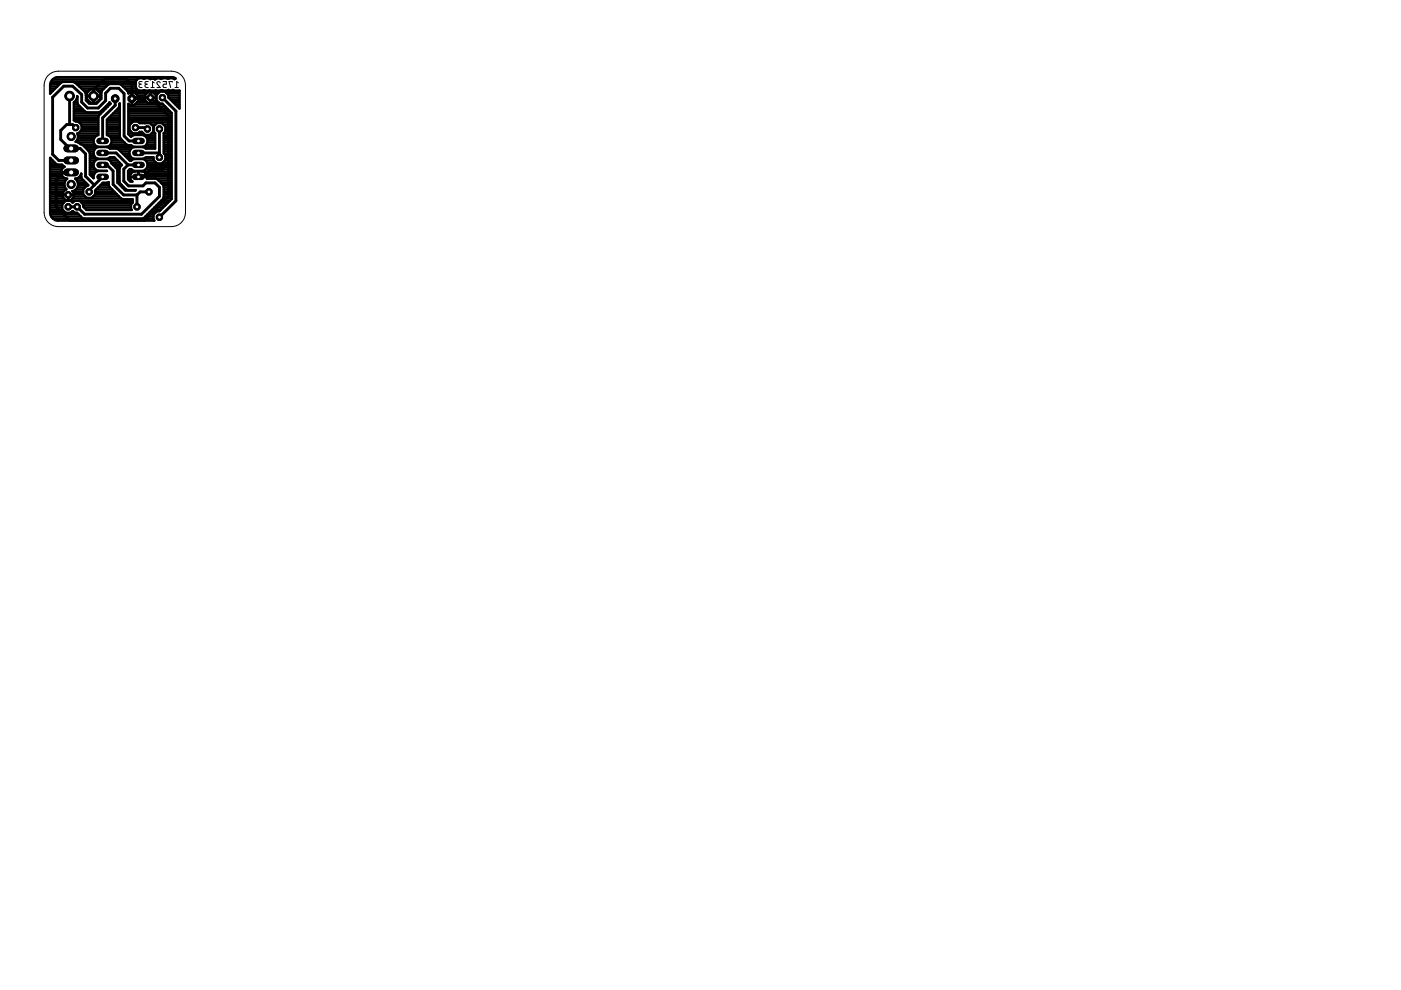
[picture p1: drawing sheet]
<svg xmlns="http://www.w3.org/2000/svg" width="297mm" height="210mm" viewBox="0 0 297 210" stroke-linecap="round" stroke-linejoin="round" font-family="sans-serif">
<path d="M29.8 17.8a.36 .36 0 0 0-.4 .4 .36 .36 0 0 0 .4 .4h.3M30.1 17.3h-.5l-.2 .2 .2 .3h.4M31.1 17.8a.36 .36 0 0 0-.4 .4 .36 .36 0 0 0 .4 .4h.3M31.4 17.3h-.5l-.2 .2 .2 .3h.4M32 18.6h.7M32.7 17.6l-.4-.3v1.3M34 17.6a.34 .34 0 0 0-.5-.3 .34 .34 0 0 0-.1 .5l.6 .8h-.7M34.6 17.3h.7v.5h-.5a.37 .37 0 0 0-.2 .4 .37 .37 0 0 0 .2 .4h.5M36.5 17.4v-.1h-.7l.4 1.3M37.1 18.6h.7M37.8 17.6l-.3-.3v1.3" fill="none" stroke="#000" stroke-width=".21"/>
<g fill="none" stroke="#000" stroke-width=".61">
<path d="M14.8 20.4v6M16 27.1l-.6-.7h-1.3l-1.2 1.3v1.9l1.9 1.9h2.2l1.1 1.1v4.8l1.9 1.8M19.8 20.4v-1.4l2.6-2.5h4.1l1.5 1.4v3l.2-.2h3.7l3.8 3.8v17.1l-5.1 5.1h-15.8l-2.9-2.8v-5.8l1.6-1.5h1.6M20 39.2l-1.1 1.2v.3M21.8 37.5l-1.8 1.7M21.8 35h.9l1.3 1.3v2.8l2.2 2.2h2.9M21.8 32.4h2.8l2.5 2.6M24.4 20.9v1.4l-2.6 2.7v4.9M27.1 35h2.3M27.1 35l-.9 .9v2.5l1 1h3.1l.6-.6h2l.9 .9v1.9l-3.8 3.8h-12.1l-1.5-1.5h-1.9M28.7 27.1h2.2l.4 .2M29.4 32.4h4.4"/>
<path d="M29.4 29.9h-2l-1.1-1.1v-8.9l-1.1-1.2h-1.8l-1 1v1.6l-1.6 1.6h-2.2l-1.3-1.2v-1.7l-1.9-1.7h-1.9l-2.3 2.3v12.1l1.3 1.3h2.6M33.8 27.3v6.1M34.4 20.7l2.9 2.9v19l-3.5 3.5M35.7 34.6l-1.3 1.3h-2.5l-1.6 1.6h-.9M11.9 41.3h2.6M29 41.3v2.6M31.6 40.7h-1.9l-.6 .6"/>
</g>
<g fill="none" stroke="#000" stroke-width=".51">
<path d="M10.6 19.7h.2M10.6 19.3h.6M10.6 18.8h1.1M10.6 18.3h1.6M10.6 17.8h2M10.8 17.4h2.5M11.1 16.9h17.9M12 16.4h24.7M15.5 17.4h13.3M15.9 17.5h.1M15.9 17.5l-.3-.1h-2.3l-.3 .1-2.4 2.4v-2M15.9 17.5l1.9 1.8"/>
<path d="M16.3 17.8h6.8M16.8 18.3h5.7M17.3 18.8h4.7M17.8 19.3h.1M17.8 19.3l.3 .2M17.8 19.3h1M18.1 19.5h.1M18.1 19.5l.1 1.8 .7 .7h1.5l1.1-1v-1.4a4.7 4.7 0 0 1 1.7-1.8h2.1l.4 .1 1.4 1.4 .1 .5 .2-.2h1.1l.8 .8v1.1l-.8 .7h-1.1l-.2-.2v6.4l.5 .6 .7-.4h1.9a1.3 1.3 0 0 1 1 1.3 1.3 1.3 0 0 1-1 1.3l.6 .3h2v-3.3l-.4-.3M18.2 19.7h.3M18.4 19.8a1.45 1.45 0 0 1 1.3-.9v3l-.7-.2M18.4 19.8l-.1 .4M19.7 19.7h.2"/>
<path d="M19.7 19.3h.2M20.9 19.3h.7M21.2 19.7h.3M25.5 17.8h3.3M26.1 18.3h2.7M26.5 18.8h2.4M27 19.3h11.1M27.2 19.7h.1M28 19.6v2.6M28 19.7v.1M28.6 19.7h2.6M28.8 17.9v.6l.2 .5"/>
<path d="M29 16.9h.1M29 16.9l-.2 .4v.6M29 19l.5 .2 1.1-.1 .2 .1h3.5M29 19h.1M30.5 16.7l1.1-.1 .3 .2 .6-.2 .3 .2a1.46 1.46 0 0 1 1.4-.1l2.5-.1 .3 .2 .2-.2-.9-.2h-23.9a1.73 1.73 0 0 0-1.8 1.5M30.5 16.7l-1-.1-.5 .3M30.5 16.7h.1M31.9 16.7h.1M31.9 19.7v.1M31.9 19.5v2.4M32.2 16.6h.1M32.6 19.7h1"/>
<path d="M34.3 19.2h.1M34.4 19.1v.1M35.3 19.7h2.8M35.7 19.1l-.3 .1-1-.1M35.7 19.1h.1M35.7 19.1a.69 .69 0 0 0 1 0l.3 .1h1.1v3.8l-2.4-2.3v-.5l-.7-.8h-1.1l-.7 .8v1l.7 .8h.5l2 1.9v18.3l-2.6 2.6h-.5l-.8 .8v1l.2 .2h-20.3l-.7-.1M10.6 38.8h3.1M10.6 37.8h3.3M10.6 39.7h3.2M10.6 39.2h3.1M10.6 38.3h3.3M10.6 37.3h2.6"/>
<path d="M10.6 36.9h2.4M10.6 36.4h2.4M10.6 35.9h2.5M10.6 35.5h2.9M10.6 35h2.6M10.6 34.5h1M10.6 34h.6M10.6 33.5h.1M12.9 36.5h2.2l-2.2 .1M13 36.9a1.33 1.33 0 0 1 .7-1.6l-.5-.4-1.3-.1-1.3-1.3v11.6a1.8 1.8 0 0 0 1.1 1.6M13 36.9a1.31 1.31 0 0 0 1.2 1l-.3 .4M13.7 38.8v.6l.4 .8-.8 .6v1l.7 .7h.9l.7-.7v-1l-.3-.3a1.41 1.41 0 0 0 1.2-1.7"/>
<path d="M13.9 38.3l-.2 .5M15.7 25.5h5.1M15.7 25h5.1M15.7 24.5h5.3M15.7 24h5.7M15.7 23.6h2.2M15.7 23.1h1.7M15.7 22.6h1.3M15.7 22.1h.8M15.7 21.7h.7M16.2 21.2h.2M16.3 29.8l-.3 .3 1.5 .6 1.4 1.4"/>
<path d="M16.3 38.3l-.4-.4a1.32 1.32 0 0 0 1.3-1.1l.2 1.1 1.3 1.3M16.3 38.3l.2 .5M16.3 37.8h1M16.3 38.3h1.5M16.3 29.7h3.5M16.4 20.7l-.3 .6-.4 .4v3.8l.4 .3h.5l.7 .7v1.1l-.7 .7M16.4 20.7h.1M16.4 20.4l.1 1.8 1.5 1.5 .4 .1h2.6l.3-.1 1.9-2 .3 .3-2.5 2.5M16.4 39.7h1.7M16.5 38.8h1.7M16.5 39.2h2.2M16.5 29.3h3.5"/>
<path d="M16.5 28.8h3.9M16.6 30.2h3.3M16.7 25.9h4.1M17 37.3h.2M17 27.8h3.8M17.2 36.9h.1M17.2 26.4h3.6M17.3 27.4h3.5M17.3 26.9h3.5M17.5 30.7h2.6M18 31.2h14.9M18.2 20.7h.2"/>
<path d="M18.2 21.2h.4M18.2 20.2h.1M18.3 20.2h3M18.4 20.7l-.1-.3h3v.3M18.4 20.7l.1 .4M18.5 31.6h1.6M18.5 21.1l.5 .6M18.6 21.7h.4M18.7 39.2l-1.1 1M18.9 32.1l.1 .3v4.6l.8 .8a1.3 1.3 0 0 1 1-1.6M18.9 32.1h1M19 36.9h1"/>
<path d="M19 36.4h1.4M19 35.9h1.3M19 35.5h.9M19 35h.8M19 34.5h.9M19 34h1.3M19 33.5h1.5M19 33.1h1M19 32.6h.8M19.4 37.3h.4M19.7 20.7h.2M19.7 21.7h.2"/>
<path d="M19.7 21.2h.2M19.7 20.2h.2M20.6 21.7h.2M20.8 39.8h.1M20.8 39.7h2.5M20.8 36.2h1.9M20.8 33.7h1.9M20.8 33.7a1.3 1.3 0 0 0-1 1.3 1.3 1.3 0 0 0 1 1.2M20.8 28.3h-4.4l.1 .9-.2 .6M21 24.5l-.2 .3v3.8a1.3 1.3 0 0 0-1 1.3 1.3 1.3 0 0 0 1 1.3 1.3 1.3 0 0 0-1 1.2 1.3 1.3 0 0 0 1 1.3M21.1 21.2h.2M21.3 20.7h.2"/>
<path d="M21.3 20.7l-.2 .4-.5 .6M21.3 39.2h1.8M21.3 20.2a1.47 1.47 0 0 0-1.4-1.3v3l.7-.2M21.3 20.2h.2M21.5 23.6h.4M21.9 23.1h.5M22.4 22.6h.5M22.7 33.7l.6-.4h.9l1.6 1.7M22.7 33.7l.4 .2 .5 .7 1.1 1.1 .2 .4v2.6l1.7 1.7 2.2-.1h-1.7a4.7 4.7 0 0 1-1.8-1.7v-2.9l.5-.7M22.7 36.2v.1M22.7 28.3h2.7M22.7 38.8l.4-.2 .1 1 2.5 2.5"/>
<path d="M22.7 27.8h2.7M22.7 27.4h2.7M22.7 26.9h2.7M22.7 26.4h2.7M22.7 25.9h2.7M22.7 25.5h2.7M22.9 22.1h.4M23.1 38.8h-1.3l-1.6 1.6v.8l-.8 .8h-1l-.8-.8v-1M23.1 33.5h1.3M23.1 28.8h2.3M23.1 25h2.3M23.3 34h1.6"/>
<path d="M23.4 30.7h3.5M23.5 29.3h2M23.5 24.5h1.9M23.6 34.5h1.8M23.6 30.2h2.8M23.7 29.7h2.2M24 35h1.8M24 24h1.4M24.4 35.5h1M24.5 23.6h.9M24.8 35.9h.5M24.9 37.8h.4"/>
<path d="M24.9 38.3h.4M24.9 37.3h.4M24.9 36.9h.4M24.9 36.4h.4M25 38.8h.4M25 23.1h.4M25.1 31.6h2.6M25.3 22.6h.1M25.3 22l.1 7 .1 .4 1.3 1.3 1 .1 .6 .4a1.3 1.3 0 0 0-1 1.2 1.3 1.3 0 0 0 1 1.3l-.6 .4h-.3l-2.4-2.4-.3-.2h-1.5l-.6-.3a1.3 1.3 0 0 0 1-1.3 1.3 1.3 0 0 0-1-1.3v-3.2l2.5-2.6zM25.3 22.1h.1M25.4 39.2h.4M25.6 32.1h1.9"/>
<path d="M25.9 39.7h.4M26.1 32.6h1.3M26.5 33.1h1.1M27 33.5h1.1M27.2 37.8h.4M27.2 37.3h.3M27.2 36.9h.5M27.2 36.4h1.1M27.2 28.3h3.2M27.2 27.8h.5M27.2 27.4h.3M27.2 26.9h.3"/>
<path d="M27.2 26.4h.4M27.2 25.9h.8M27.2 25.5h9.2M27.2 25h9.2M27.2 24.5h9.2M27.2 24h9.2M27.2 23.6h8.8M27.2 23.1h8.3M27.2 22.6h7.9M27.2 22.1h.1M27.4 38.3h.5M27.5 35.9h.4"/>
<path d="M27.5 34h.4M27.5 37.5h3.7M27.6 28.8h.5M27.7 36.9l.4-.4 .5-.2 1.7 .1 .7 .5M28 20.9h.1M28 20.9h1.3M28 20.2v.1M28 22.1h.1M28 21.7h.1M28 21.2h.1M28 20.7h.1M28.4 33.7h1.9"/>
<path d="M28.6 22.1h6M29.1 21.7h2.1M29.1 20.2h1.6M29.3 20.7h3.9M29.3 21.2h1.4M29.4 37.5h.1M29.4 36.3v1.2M29.4 37.3v.1M29.4 36.9h.1M29.4 36.4h.1M29.4 25.9h7M30.3 33.7a1.3 1.3 0 0 1 1 1.3 1.3 1.3 0 0 1-1 1.2h-1.9l-.6-.3h-.3l-.3 .3v1.8l.4 .5h.5a1.15 1.15 0 0 1-.4-1.6"/>
<path d="M30.4 36.4h6M30.6 33.5h1.9M30.7 28.8h2.2M30.9 35.9h5.5M30.9 34h1.7M31 36.9h5.4M31 36.9l.2 .5-.1 .5 5.3-.1M31 30.7h1.9M31.1 29.3h1.8M31.2 37.3h5.2M31.2 35.5h5.2M31.2 34.5h1.9"/>
<path d="M31.3 30.2h1.6M31.3 35h5.1M31.3 29.7h1.6M31.9 20.7h.1M31.9 21.7h.1M31.9 21.2h.1M31.9 20.2v.1M32.1 28.3h.8M32.1 26.4h.9M32.5 26.8l.8-.7h1l.8 .7v1.1l-.4 .3v4.3l.4 .4v1l-.8 .7h-1l-.8-.7v-.6h-1.6l-.6 .4M32.5 26.8l-.7-.7h-2.2l-.3-.3h-1.1l-.7 .7v1.1l.7 .7M32.5 27.9l-.7 .7h-1.1l-.6-.6h-.5l-.3 .3"/>
<path d="M32.5 26.8v1.1M32.5 27.8l.1 .1M32.5 27.4h.1M32.5 26.9h.1M32.6 21.7h1M33 37.9l.4 .1 1.2 1.2M33.1 21.2h.1M33.1 20.2h.1M33.7 38.3h2.7M34.1 38.8h2.3M34.5 34.5h1.9M34.6 39.2l.1 .3v2.3l-.1 .3-4.1 4.1-.3 .2"/>
<path d="M34.6 39.2h1.8M34.6 26.4h1.8M34.7 31.2h1.7M34.7 28.3h1.7M34.7 39.7h1.7M34.7 32.1h1.7M34.7 31.6h1.7M34.7 30.7h1.7M34.7 30.2h1.7M34.7 29.7h1.7M34.7 29.3h1.7M34.7 28.8h1.7"/>
<path d="M34.8 32.6h1.6M35 34h1.4M35.1 33.5h1.3M35.1 33.1h1.3M35.1 27.8h1.3M35.1 27.4h1.3M35.1 26.9h1.3M35.7 20.2h2.4M35.7 20.7h2.4M36.2 21.2h1.9M36.7 21.7h1.4M37.2 22.1h.9"/>
<path d="M37.6 22.6h.5M10.6 40.2h3.3M10.6 42.6h17.5M10.6 45h3.2M10.6 44.5h2.7M10.6 44h2.6M10.6 43.5h2.6M10.6 43.1h2.9M10.6 42.1h3M10.6 41.6h2.7M10.6 41.1h2.7M10.6 40.7h2.8"/>
<path d="M10.7 45.4h6M10.9 45.9h6.2M11.3 46.4h21.2M11.7 46.7h.1M13.3 41.3h2.3M13.9 42.6l-.7 .7v1.1l.7 .7h1.1l.5-.3 .3 .3h.5l1.1 1.1 .4 .2M14.5 41.3h.1M14.5 41.3v1.2M14.5 42.1h.1M14.5 41.6v.1M15 42.6l.3 .3 .5-.3M15.1 45h.6"/>
<path d="M15.3 42.1h10.4M15.5 40.7h2.1M15.6 41.6h2.5M15.6 41.1h2M16 40.2h1.6M17.4 43.1h10.6M17.6 43.5h10.2M17.8 44h10M18.3 44.5h9.6M19.7 41.6h5.5M20.2 41.1h4.5M20.2 40.7h4.1"/>
<path d="M20.3 40.2h3.5M25.7 42.1l.3 .1h2.1v.8l-.3 .3v1.1l.1 .1h-9.6l-.7-.7v-.5l-.7-.7M26.4 40.2h.4M30.8 45.9h1.7M31.3 45.4h1.3M31.8 45h1.3M32.2 44.5h1.9M32.7 44h1.9M33.2 43.5h1.9M33.7 43.1h1.8M34.1 42.6h1.9M34.6 42.1h1.8"/>
<path d="M34.7 40.2h1.7M34.7 41.6h1.7M34.7 41.1h1.7M34.7 40.7h1.7"/>
<circle cx="31.9" cy="20.7" r="1.26"/>
</g>
<circle cx="14.5" cy="43.9" r=".71" fill="#000" stroke="#000" stroke-width=".21"/>
<circle cx="14.5" cy="43.9" r=".4" fill="#fff" stroke="#000" stroke-width=".21"/>
<circle cx="14.5" cy="41.3" r=".71" fill="#000" stroke="#000" stroke-width=".21"/>
<circle cx="14.5" cy="41.3" r=".4" fill="#fff" stroke="#000" stroke-width=".21"/>
<circle cx="28" cy="20.9" r=".87" fill="#000" stroke="#000" stroke-width=".21"/>
<circle cx="28" cy="20.9" r=".4" fill="#fff" stroke="#000" stroke-width=".21"/>
<circle cx="24.4" cy="20.9" r=".8" fill="#000" stroke="#000" stroke-width=".21"/>
<circle cx="24.4" cy="20.9" r=".4" fill="#fff" stroke="#000" stroke-width=".21"/>
<path d="M28.7 37.5h1.3" fill="none" stroke="#000" stroke-width="1.3"/>
<circle cx="29.4" cy="37.5" r=".4" fill="#fff" stroke="#000" stroke-width=".21"/>
<path d="M28.7 35h1.3" fill="none" stroke="#000" stroke-width="1.3"/>
<circle cx="29.4" cy="35" r=".4" fill="#fff" stroke="#000" stroke-width=".21"/>
<path d="M21.1 35h1.3" fill="none" stroke="#000" stroke-width="1.3"/>
<circle cx="21.8" cy="35" r=".4" fill="#fff" stroke="#000" stroke-width=".21"/>
<path d="M21.1 37.5h1.3" fill="none" stroke="#000" stroke-width="1.3"/>
<circle cx="21.8" cy="37.5" r=".4" fill="#fff" stroke="#000" stroke-width=".21"/>
<path d="M28.7 32.4h1.3" fill="none" stroke="#000" stroke-width="1.3"/>
<circle cx="29.4" cy="32.4" r=".4" fill="#fff" stroke="#000" stroke-width=".21"/>
<path d="M28.7 29.9h1.3" fill="none" stroke="#000" stroke-width="1.3"/>
<circle cx="29.4" cy="29.9" r=".4" fill="#fff" stroke="#000" stroke-width=".21"/>
<path d="M21.1 32.4h1.3" fill="none" stroke="#000" stroke-width="1.3"/>
<circle cx="21.8" cy="32.4" r=".4" fill="#fff" stroke="#000" stroke-width=".21"/>
<path d="M21.1 29.9h1.3" fill="none" stroke="#000" stroke-width="1.3"/>
<circle cx="21.8" cy="29.9" r=".4" fill="#fff" stroke="#000" stroke-width=".21"/>
<circle cx="31.3" cy="27.3" r=".71" fill="#000" stroke="#000" stroke-width=".21"/>
<circle cx="31.3" cy="27.3" r=".4" fill="#fff" stroke="#000" stroke-width=".21"/>
<circle cx="33.8" cy="27.3" r=".71" fill="#000" stroke="#000" stroke-width=".21"/>
<circle cx="33.8" cy="27.3" r=".4" fill="#fff" stroke="#000" stroke-width=".21"/>
<circle cx="34.4" cy="20.7" r=".71" fill="#000" stroke="#000" stroke-width=".21"/>
<circle cx="34.4" cy="20.7" r=".4" fill="#fff" stroke="#000" stroke-width=".21"/>
<circle cx="31.9" cy="20.7" r=".71" fill="#000" stroke="#000" stroke-width=".21"/>
<circle cx="31.9" cy="20.7" r=".4" fill="#fff" stroke="#000" stroke-width=".21"/>
<circle cx="31.6" cy="40.7" r=".71" fill="#000" stroke="#000" stroke-width=".21"/>
<circle cx="31.6" cy="40.7" r=".4" fill="#fff" stroke="#000" stroke-width=".21"/>
<circle cx="18.9" cy="40.7" r=".71" fill="#000" stroke="#000" stroke-width=".21"/>
<circle cx="18.9" cy="40.7" r=".4" fill="#fff" stroke="#000" stroke-width=".21"/>
<circle cx="16.4" cy="43.9" r=".71" fill="#000" stroke="#000" stroke-width=".21"/>
<circle cx="16.4" cy="43.9" r=".4" fill="#fff" stroke="#000" stroke-width=".21"/>
<circle cx="29" cy="43.9" r=".71" fill="#000" stroke="#000" stroke-width=".21"/>
<circle cx="29" cy="43.9" r=".4" fill="#fff" stroke="#000" stroke-width=".21"/>
<circle cx="28.7" cy="27.1" r=".71" fill="#000" stroke="#000" stroke-width=".21"/>
<circle cx="28.7" cy="27.1" r=".4" fill="#fff" stroke="#000" stroke-width=".21"/>
<circle cx="16" cy="27.1" r=".71" fill="#000" stroke="#000" stroke-width=".21"/>
<circle cx="16" cy="27.1" r=".4" fill="#fff" stroke="#000" stroke-width=".21"/>
<circle cx="33.8" cy="46.1" r=".71" fill="#000" stroke="#000" stroke-width=".21"/>
<circle cx="33.8" cy="46.1" r=".4" fill="#fff" stroke="#000" stroke-width=".21"/>
<circle cx="33.8" cy="33.4" r=".71" fill="#000" stroke="#000" stroke-width=".21"/>
<circle cx="33.8" cy="33.4" r=".4" fill="#fff" stroke="#000" stroke-width=".21"/>
<path d="M14.3 31.5h1.6" fill="none" stroke="#000" stroke-width="1.7"/>
<circle cx="15.1" cy="31.5" r=".55" fill="#fff" stroke="#000" stroke-width=".21"/>
<path d="M14.3 34h1.6" fill="none" stroke="#000" stroke-width="1.7"/>
<circle cx="15.1" cy="34" r=".55" fill="#fff" stroke="#000" stroke-width=".21"/>
<path d="M14.3 36.6h1.6" fill="none" stroke="#000" stroke-width="1.7"/>
<circle cx="15.1" cy="36.6" r=".55" fill="#fff" stroke="#000" stroke-width=".21"/>
<circle cx="15.1" cy="28.9" r=".85" fill="#000" stroke="#000" stroke-width=".21"/>
<circle cx="15.1" cy="28.9" r=".55" fill="#fff" stroke="#000" stroke-width=".21"/>
<circle cx="15.1" cy="39.1" r=".85" fill="#000" stroke="#000" stroke-width=".21"/>
<circle cx="15.1" cy="39.1" r=".55" fill="#fff" stroke="#000" stroke-width=".21"/>
<circle cx="14.8" cy="20.4" r=".99" fill="#000" stroke="#000" stroke-width=".21"/>
<circle cx="14.8" cy="20.4" r=".66" fill="#fff" stroke="#000" stroke-width=".21"/>
<circle cx="19.8" cy="20.4" r=".99" fill="#000" stroke="#000" stroke-width=".21"/>
<circle cx="19.8" cy="20.4" r=".66" fill="#fff" stroke="#000" stroke-width=".21"/>
<circle cx="14.5" cy="43.9" r=".71" fill="#000" stroke="#000" stroke-width=".21"/>
<circle cx="14.5" cy="43.9" r=".4" fill="#fff" stroke="#000" stroke-width=".21"/>
<circle cx="14.5" cy="41.3" r=".71" fill="#000" stroke="#000" stroke-width=".21"/>
<circle cx="14.5" cy="41.3" r=".4" fill="#fff" stroke="#000" stroke-width=".21"/>
<circle cx="28" cy="20.9" r=".87" fill="#000" stroke="#000" stroke-width=".21"/>
<circle cx="28" cy="20.9" r=".4" fill="#fff" stroke="#000" stroke-width=".21"/>
<circle cx="24.4" cy="20.9" r=".8" fill="#000" stroke="#000" stroke-width=".21"/>
<circle cx="24.4" cy="20.9" r=".4" fill="#fff" stroke="#000" stroke-width=".21"/>
<path d="M28.7 37.5h1.3" fill="none" stroke="#000" stroke-width="1.3"/>
<circle cx="29.4" cy="37.5" r=".4" fill="#fff" stroke="#000" stroke-width=".21"/>
<path d="M28.7 35h1.3" fill="none" stroke="#000" stroke-width="1.3"/>
<circle cx="29.4" cy="35" r=".4" fill="#fff" stroke="#000" stroke-width=".21"/>
<path d="M21.1 35h1.3" fill="none" stroke="#000" stroke-width="1.3"/>
<circle cx="21.8" cy="35" r=".4" fill="#fff" stroke="#000" stroke-width=".21"/>
<path d="M21.1 37.5h1.3" fill="none" stroke="#000" stroke-width="1.3"/>
<circle cx="21.8" cy="37.5" r=".4" fill="#fff" stroke="#000" stroke-width=".21"/>
<path d="M28.7 32.4h1.3" fill="none" stroke="#000" stroke-width="1.3"/>
<circle cx="29.4" cy="32.4" r=".4" fill="#fff" stroke="#000" stroke-width=".21"/>
<path d="M28.7 29.9h1.3" fill="none" stroke="#000" stroke-width="1.3"/>
<circle cx="29.4" cy="29.9" r=".4" fill="#fff" stroke="#000" stroke-width=".21"/>
<path d="M21.1 32.4h1.3" fill="none" stroke="#000" stroke-width="1.3"/>
<circle cx="21.8" cy="32.4" r=".4" fill="#fff" stroke="#000" stroke-width=".21"/>
<path d="M21.1 29.9h1.3" fill="none" stroke="#000" stroke-width="1.3"/>
<circle cx="21.8" cy="29.9" r=".4" fill="#fff" stroke="#000" stroke-width=".21"/>
<circle cx="31.3" cy="27.3" r=".71" fill="#000" stroke="#000" stroke-width=".21"/>
<circle cx="31.3" cy="27.3" r=".4" fill="#fff" stroke="#000" stroke-width=".21"/>
<circle cx="33.8" cy="27.3" r=".71" fill="#000" stroke="#000" stroke-width=".21"/>
<circle cx="33.8" cy="27.3" r=".4" fill="#fff" stroke="#000" stroke-width=".21"/>
<circle cx="34.4" cy="20.7" r=".71" fill="#000" stroke="#000" stroke-width=".21"/>
<circle cx="34.4" cy="20.7" r=".4" fill="#fff" stroke="#000" stroke-width=".21"/>
<circle cx="31.9" cy="20.7" r=".71" fill="#000" stroke="#000" stroke-width=".21"/>
<circle cx="31.9" cy="20.7" r=".4" fill="#fff" stroke="#000" stroke-width=".21"/>
<circle cx="31.6" cy="40.7" r=".71" fill="#000" stroke="#000" stroke-width=".21"/>
<circle cx="31.6" cy="40.7" r=".4" fill="#fff" stroke="#000" stroke-width=".21"/>
<circle cx="18.9" cy="40.7" r=".71" fill="#000" stroke="#000" stroke-width=".21"/>
<circle cx="18.9" cy="40.7" r=".4" fill="#fff" stroke="#000" stroke-width=".21"/>
<circle cx="16.4" cy="43.9" r=".71" fill="#000" stroke="#000" stroke-width=".21"/>
<circle cx="16.4" cy="43.9" r=".4" fill="#fff" stroke="#000" stroke-width=".21"/>
<circle cx="29" cy="43.9" r=".71" fill="#000" stroke="#000" stroke-width=".21"/>
<circle cx="29" cy="43.9" r=".4" fill="#fff" stroke="#000" stroke-width=".21"/>
<circle cx="28.7" cy="27.1" r=".71" fill="#000" stroke="#000" stroke-width=".21"/>
<circle cx="28.7" cy="27.1" r=".4" fill="#fff" stroke="#000" stroke-width=".21"/>
<circle cx="16" cy="27.1" r=".71" fill="#000" stroke="#000" stroke-width=".21"/>
<circle cx="16" cy="27.1" r=".4" fill="#fff" stroke="#000" stroke-width=".21"/>
<circle cx="33.8" cy="46.1" r=".71" fill="#000" stroke="#000" stroke-width=".21"/>
<circle cx="33.8" cy="46.1" r=".4" fill="#fff" stroke="#000" stroke-width=".21"/>
<circle cx="33.8" cy="33.4" r=".71" fill="#000" stroke="#000" stroke-width=".21"/>
<circle cx="33.8" cy="33.4" r=".4" fill="#fff" stroke="#000" stroke-width=".21"/>
<path d="M14.3 31.5h1.6" fill="none" stroke="#000" stroke-width="1.7"/>
<circle cx="15.1" cy="31.5" r=".55" fill="#fff" stroke="#000" stroke-width=".21"/>
<path d="M14.3 34h1.6" fill="none" stroke="#000" stroke-width="1.7"/>
<circle cx="15.1" cy="34" r=".55" fill="#fff" stroke="#000" stroke-width=".21"/>
<path d="M14.3 36.6h1.6" fill="none" stroke="#000" stroke-width="1.7"/>
<circle cx="15.1" cy="36.6" r=".55" fill="#fff" stroke="#000" stroke-width=".21"/>
<circle cx="15.1" cy="28.9" r=".85" fill="#000" stroke="#000" stroke-width=".21"/>
<circle cx="15.1" cy="28.9" r=".55" fill="#fff" stroke="#000" stroke-width=".21"/>
<circle cx="15.1" cy="39.1" r=".85" fill="#000" stroke="#000" stroke-width=".21"/>
<circle cx="15.1" cy="39.1" r=".55" fill="#fff" stroke="#000" stroke-width=".21"/>
<circle cx="14.8" cy="20.4" r=".99" fill="#000" stroke="#000" stroke-width=".21"/>
<circle cx="14.8" cy="20.4" r=".66" fill="#fff" stroke="#000" stroke-width=".21"/>
<circle cx="19.8" cy="20.4" r=".99" fill="#000" stroke="#000" stroke-width=".21"/>
<circle cx="19.8" cy="20.4" r=".66" fill="#fff" stroke="#000" stroke-width=".21"/>
<path d="M10.2 16l.8-.6 1.4-.3h23.9a2.96 2.96 0 0 1 3 3v27a2.96 2.96 0 0 1-3 2.9h-23.9a3 3 0 0 1-3-2.9v-27l.1-.9z" fill="none" stroke="#000" stroke-width=".21"/>
</svg>
